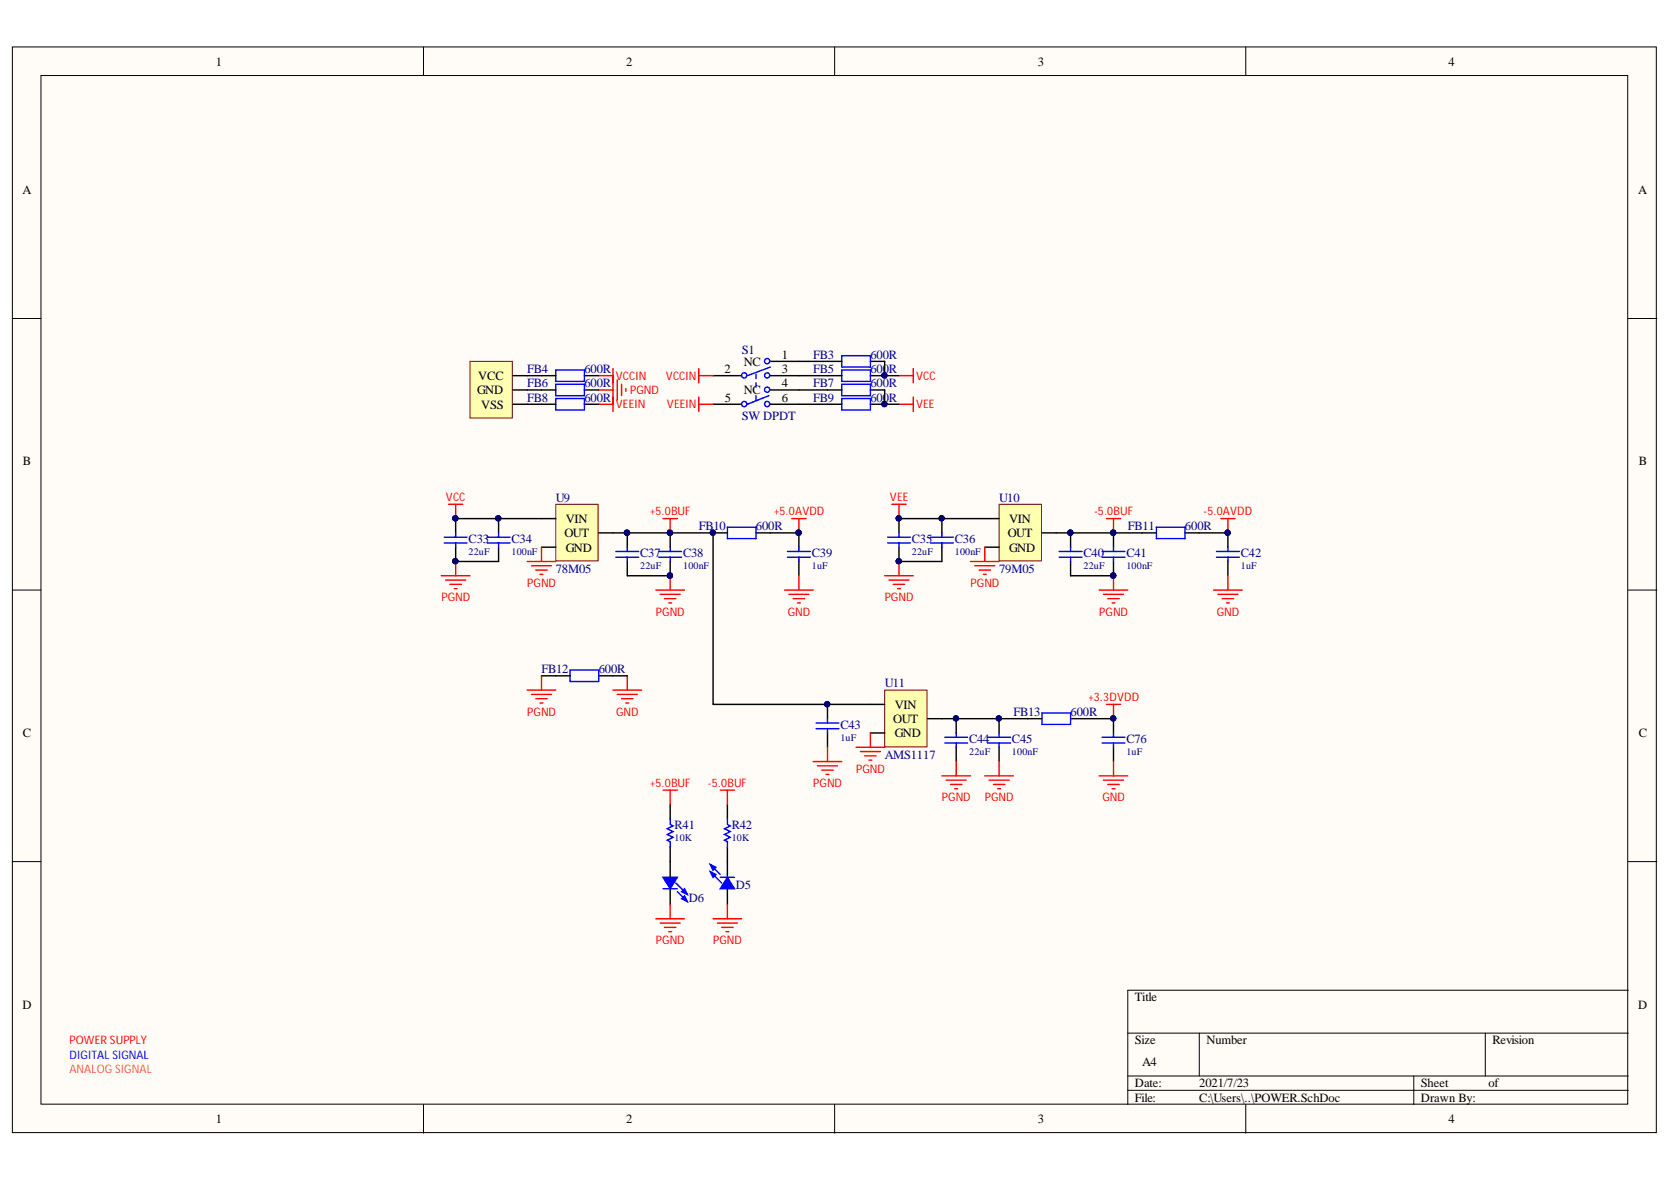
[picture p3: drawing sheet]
<svg xmlns="http://www.w3.org/2000/svg" width="297mm" height="210mm" viewBox="0 0 297 210" stroke-linecap="round" stroke-linejoin="round" font-family="sans-serif">
<defs><g id="words">
<g font-size="2.2">
<text x="38.3" y="11.6">1</text>
<text x="111.2" y="11.6">2</text>
<text x="184.4" y="11.6">3</text>
<text x="257.3" y="11.6">4</text>
<text x="4" y="34.4">A</text>
<text x="291.1" y="34.4">A</text>
<text x="132.1" y="65">NC</text>
<text x="138.9" y="63.7">1</text>
<text x="84.8" y="70">GND</text>
<text x="85" y="67.5">VCC</text>
<text x="128.7" y="66.2">2</text>
<text x="128.8" y="71.3">5</text>
<text x="132.1" y="70">NC</text>
<text x="138.9" y="66.2">3</text>
<text x="138.9" y="68.8">4</text>
<text x="138.9" y="71.3">6</text>
<text x="85.5" y="72.6">VSS</text>
<text x="4.1" y="82.7">B</text>
<text x="291.2" y="82.7">B</text>
<text x="100.3" y="95.4">OUT</text>
<text x="100.5" y="92.9">VIN</text>
<text x="179" y="95.4">OUT</text>
<text x="179.3" y="92.9">VIN</text>
<text x="100.5" y="98">GND</text>
<text x="179.3" y="98">GND</text>
<text x="158.9" y="125.9">VIN</text>
<text x="4.1" y="130.9">C</text>
<text x="158.7" y="128.4">OUT</text>
<text x="158.9" y="131">GND</text>
<text x="291.2" y="130.9">C</text>
<text x="4" y="179.1">D</text>
<text x="201.6" y="177.8">Title</text>
<text x="291.1" y="179.1">D</text>
<text x="201.6" y="185.5">Size</text>
<text x="214.3" y="185.5">Number</text>
<text x="265.1" y="185.5">Revision</text>
<text x="202.9" y="189.3">A4</text>
<text x="201.6" y="193.1">Date:</text>
<text x="201.6" y="195.6">File:</text>
<text x="213.1" y="193.1">2021/7/23</text>
<text x="213.1" y="195.6">C:\Users\..\POWER.SchDoc</text>
<text x="252.4" y="193.1">Sheet</text>
<text x="252.4" y="195.6">Drawn By:</text>
<text x="264.4" y="193.1">of</text>
<text x="38.3" y="199.5">1</text>
<text x="111.2" y="199.5">2</text>
<text x="184.4" y="199.5">3</text>
<text x="257.3" y="199.5">4</text>
</g>
<g font-size="2.2" fill="#000080">
<text x="131.8" y="62.9">S1</text>
<text x="144.5" y="63.7">FB3</text>
<text x="154.6" y="63.7">600R</text>
<text x="93.7" y="66.2">FB4</text>
<text x="93.7" y="68.8">FB6</text>
<text x="93.7" y="71.3">FB8</text>
<text x="103.8" y="66.2">600R</text>
<text x="103.8" y="68.8">600R</text>
<text x="103.8" y="71.3">600R</text>
<text x="144.5" y="66.2">FB5</text>
<text x="144.5" y="68.8">FB7</text>
<text x="144.5" y="71.3">FB9</text>
<text x="154.6" y="66.2">600R</text>
<text x="154.6" y="68.8">600R</text>
<text x="154.6" y="71.3">600R</text>
<text x="131.8" y="74.6">SW DPDT</text>
<text x="98.7" y="89.1">U9</text>
<text x="177.5" y="89.1">U10</text>
<text x="124.1" y="94.2">FB10</text>
<text x="134.3" y="94.2">600R</text>
<text x="200.4" y="94.2">FB11</text>
<text x="210.5" y="94.2">600R</text>
<text x="83.2" y="96.4">C33</text>
<text x="90.9" y="96.4">C34</text>
<text x="98.7" y="101.8">78M05</text>
<text x="113.7" y="99">C37</text>
<text x="121.3" y="99">C38</text>
<text x="144.2" y="99">C39</text>
<text x="162" y="96.4">C35</text>
<text x="169.6" y="96.4">C36</text>
<text x="177.5" y="101.8">79M05</text>
<text x="192.5" y="99">C40</text>
<text x="200.1" y="99">C41</text>
<text x="220.4" y="99">C42</text>
<text x="96.2" y="119.5">FB12</text>
<text x="106.4" y="119.5">600R</text>
<text x="157.2" y="122.1">U11</text>
<text x="149.3" y="129.4">C43</text>
<text x="172.2" y="132">C44</text>
<text x="179.8" y="132">C45</text>
<text x="180" y="127.2">FB13</text>
<text x="190.2" y="127.2">600R</text>
<text x="200.1" y="132">C76</text>
<text x="157.2" y="134.8">AMS1117</text>
<text x="119.8" y="147.2">R41</text>
<text x="130" y="147.2">R42</text>
<text x="122.4" y="160.2">D6</text>
<text x="130.7" y="157.9">D5</text>
</g>
<g font-size="2.1" fill="#f00">
<text x="109.4" y="67.4">VCCIN</text>
<text x="111.9" y="70">PGND</text>
<text x="118.3" y="67.4">VCCIN</text>
<text x="162.8" y="67.4">VCC</text>
<text x="109.4" y="72.5">VEEIN</text>
<text x="118.5" y="72.5">VEEIN</text>
<text x="162.8" y="72.5">VEE</text>
<text x="79.2" y="89">VCC</text>
<text x="158.1" y="89">VEE</text>
<text x="115.4" y="91.5">+5.0BUF</text>
<text x="137.5" y="91.5">+5.0AVDD</text>
<text x="194.4" y="91.5">-5.0BUF</text>
<text x="213.8" y="91.5">-5.0AVDD</text>
<text x="78.4" y="106.8">PGND</text>
<text x="93.7" y="104.2">PGND</text>
<text x="157.2" y="106.8">PGND</text>
<text x="172.4" y="104.2">PGND</text>
<text x="116.5" y="109.3">PGND</text>
<text x="139.9" y="109.3">GND</text>
<text x="195.3" y="109.3">PGND</text>
<text x="216.2" y="109.3">GND</text>
<text x="193.3" y="124.5">+3.3DVDD</text>
<text x="93.7" y="127.1">PGND</text>
<text x="109.5" y="127.1">GND</text>
<text x="152.1" y="137.2">PGND</text>
<text x="115.4" y="139.8">+5.0BUF</text>
<text x="125.8" y="139.8">-5.0BUF</text>
<text x="144.5" y="139.8">PGND</text>
<text x="167.3" y="142.3">PGND</text>
<text x="175" y="142.3">PGND</text>
<text x="195.8" y="142.3">GND</text>
<text x="116.5" y="167.7">PGND</text>
<text x="126.7" y="167.7">PGND</text>
<text x="12.4" y="185.4">POWER SUPPLY</text>
</g>
<text font-size="2.1" fill="#00f" x="12.4" y="188">DIGITAL SIGNAL</text>
<text font-size="2.1" fill="#f90" x="12.4" y="190.5">ANALOG SIGNAL</text>
<g font-size="1.8" fill="#000080">
<text x="83.2" y="98.6">22uF</text>
<text x="90.9" y="98.6">100nF</text>
<text x="113.7" y="101.1">22uF</text>
<text x="121.3" y="101.1">100nF</text>
<text x="144.2" y="101.1">1uF</text>
<text x="162" y="98.6">22uF</text>
<text x="169.6" y="98.6">100nF</text>
<text x="192.5" y="101.1">22uF</text>
<text x="200.1" y="101.1">100nF</text>
<text x="220.4" y="101.1">1uF</text>
<text x="149.3" y="131.6">1uF</text>
<text x="172.2" y="134.1">22uF</text>
<text x="179.8" y="134.1">100nF</text>
<text x="200.1" y="134.1">1uF</text>
<text x="119.8" y="149.3">10K</text>
<text x="130" y="149.3">10K</text>
</g>
</g></defs>
<g fill="#fffcf8" stroke="#000" stroke-width=".18">
<path d="M2.2 8.3h292.1v192.8h-292.1z"/>
<path d="M7.3 13.4h281.9v182.7h-281.9z"/>
</g>
<g fill="none" stroke="#000" stroke-width=".18">
<path d="M75.2 8.3v5.1M148.3 8.3v5.1M221.3 8.3v5.1M2.2 56.6h5.1M289.3 56.6h5.1M2.2 104.8h5.1M289.3 104.8h5.1M2.2 153h5.1M289.3 153h5.1M289.3 175.9h-88.9v20.3M75.2 196.2v5M148.3 196.2v5"/>
<path d="M200.4 183.5h88.9M200.4 191.1h88.9M200.4 193.6h88.9M213.1 183.5v7.6M221.3 196.2v5M251.2 191.1v5.1M263.9 183.5v7.6"/>
</g>
<path d="M98.7 89.6h7.6v10h-7.6z" fill="#ffffb0" stroke="#800000" stroke-width=".18"/>
<g fill="none" stroke="#000" stroke-width=".25">
<path d="M81 92.1v2.5M81 97.2v2.5M88.6 92.1v2.5M88.6 97.2v2.5M96.2 92.1h2.5M96.2 97.2h2.5M106.4 94.6h2.5M111.4 94.6v2.6M111.4 99.7v2.5M119.1 94.6v2.6M119.1 99.7v2.5M159.7 92.1v2.5"/>
<path d="M159.7 97.2v2.5M167.3 92.1v2.5M167.3 97.2v2.5M190.2 94.6v2.6M190.2 99.7v2.5M197.8 94.6v2.6M197.8 99.7v2.5"/>
</g>
<path d="M79.7 89.6h2.5M81 89.6v2.5" fill="none" stroke="#f00" stroke-width=".25"/>
<g fill="#000080" stroke="#000080" stroke-width=".18">
<circle cx="80.9" cy="92" r=".46"/>
<circle cx="80.9" cy="99.7" r=".46"/>
<circle cx="88.5" cy="92" r=".46"/>
<circle cx="111.4" cy="94.6" r=".47"/>
<circle cx="119" cy="102.2" r=".46"/>
<circle cx="119" cy="94.6" r=".46"/>
<circle cx="159.7" cy="99.7" r=".46"/>
<circle cx="159.7" cy="92" r=".46"/>
<circle cx="167.3" cy="92" r=".46"/>
<circle cx="190.1" cy="94.6" r=".46"/>
<circle cx="197.8" cy="102.2" r=".46"/>
<circle cx="197.8" cy="94.6" r=".46"/>
</g>
<g fill="none" stroke="#00f" stroke-width=".25">
<path d="M78.9 95.4h4.1M78.9 96.4h4.1M81 94.6v.8M81 96.4v.8M86.5 95.4h4.1M86.5 96.4h4.1M88.6 94.6v.8M88.6 96.4v.8M109.4 97.9h4.1M109.4 98.9h4.1M111.4 97.2v.7M111.4 98.9v.8"/>
<path d="M117 97.9h4.1M117 98.9h4.1M119.1 97.2v.7M119.1 98.9v.8M157.7 95.4h4M157.7 96.4h4M159.7 94.6v.8M159.7 96.4v.8M165.3 95.4h4.1M165.3 96.4h4.1M167.3 94.6v.8M167.3 96.4v.8"/>
<path d="M188.2 97.9h4M188.2 98.9h4M190.2 97.2v.7M190.2 98.9v.8M195.8 97.9h4M195.8 98.9h4M197.8 97.2v.7M197.8 98.9v.8"/>
</g>
<path d="M177.5 89.6h7.5v10h-7.5z" fill="#ffffb0" stroke="#800000" stroke-width=".18"/>
<g fill="none" stroke="#000" stroke-width=".25">
<path d="M126.7 66.7h5.1M126.7 71.8h5.1M136.8 66.7h5.1M136.8 64.2h5.1M136.8 71.8h5.1M136.8 69.3h5.1M147 66.7h2.5M147 64.2h2.5M147 71.8h2.5M147 69.3h2.5M154.6 66.7h2.6M154.6 64.2h2.6"/>
<path d="M154.6 71.8h2.6M154.6 69.3h2.6M175 92.1h2.5M175 97.2h2.5M185.1 94.6h2.6"/>
</g>
<g fill="none" stroke="#f00" stroke-width=".25">
<path d="M106.4 66.7h2.5M106.4 71.8h2.5M106.4 69.3h2.5M108.9 65.4v7.7M109.7 67.5v3.5M110.4 68.2v2.1M111.2 69v.5M124.1 65.4v2.6M124.1 70.5v2.6M124.1 66.7h2.6M124.1 71.8h2.6M158.4 89.6h2.6"/>
<path d="M159.7 89.6v2.5"/>
</g>
<g fill="#000080" stroke="#000080" stroke-width=".18">
<circle cx="159.7" cy="92" r=".46"/>
<circle cx="157.1" cy="66.7" r=".46"/>
<circle cx="157.1" cy="71.8" r=".46"/>
</g>
<g fill="none" stroke="#00f" stroke-width=".25">
<path d="M134.3 66.5v.7M134.3 68v.7M134.3 70.3v.7M136.6 70.3l-3.8 1.5M136.8 65.2l-4 1.5M149.5 63.2h5.1v2h-5.1zM149.5 65.7h5.1v2h-5.1zM149.5 68.2h5.1v2.1h-5.1zM149.5 70.8h5.1v2h-5.1z"/>
<circle cx="132.2" cy="71.8" r=".47"/>
<circle cx="132.2" cy="66.7" r=".46"/>
<circle cx="136.3" cy="71.8" r=".46"/>
<circle cx="136.3" cy="64.1" r=".46"/>
<circle cx="136.3" cy="66.7" r=".46"/>
<circle cx="136.3" cy="69.2" r=".46"/>
</g>
<path d="M83.5 64.2h7.5v10h-7.5z" fill="#ffffb0" stroke="#800000" stroke-width=".18"/>
<g fill="none" stroke="#000" stroke-width=".25">
<path d="M91.1 71.8h2.6M91.1 69.3h2.6M91.1 66.7h2.6M96.2 71.8h2.5M96.2 69.3h2.5M96.2 66.7h2.5M103.8 71.8h2.6M103.8 69.3h2.6M103.8 66.7h2.6M126.7 94.6h2.5M134.3 94.6h2.5M141.9 94.6v2.6"/>
<path d="M141.9 99.7v2.5M202.9 94.6h2.5M210.5 94.6h2.6M218.1 94.6v2.6M218.1 99.7v2.5"/>
</g>
<g fill="none" stroke="#00f" stroke-width=".25">
<path d="M98.7 65.7h5.1v2h-5.1zM98.7 68.2h5.1v2.1h-5.1zM98.7 70.8h5.1v2h-5.1zM129.2 93.6h5.1v2h-5.1zM139.9 97.9h4.1M139.9 98.9h4.1M141.9 97.2v.7M141.9 98.9v.8M205.4 93.6h5.1v2h-5.1zM216.1 97.9h4.1M216.1 98.9h4.1M218.1 97.2v.7"/>
<path d="M218.1 98.9v.8"/>
</g>
<g fill="none" stroke="#f00" stroke-width=".25">
<path d="M159.7 71.8h2.5M159.7 66.7h2.5M162.2 65.4v2.6M162.2 70.5v2.6M81 99.7v2.5M93.7 99.7h5M96.2 97.2v2.5M159.7 99.7v2.5M172.4 99.7h5.1M175 97.2v2.5M78.4 102.2h5.1M79.2 103h3.5"/>
<path d="M79.9 103.8h2.1M80.7 104.5h.5M94.4 100.5h3.6M95.2 101.2h2M95.9 102h.6M116.5 104.8h5.1M117.3 105.5h3.5M118 106.3h2.1M118.8 107.1h.5M119.1 102.2v2.6M139.4 104.8h5.1M140.1 105.5h3.6"/>
<path d="M140.9 106.3h2M141.7 107.1h.5M141.9 102.2v2.6M157.2 102.2h5M157.9 103h3.6M158.7 103.8h2M159.5 104.5h.5M173.2 100.5h3.5M173.9 101.2h2.1M174.7 102h.5M195.3 104.8h5.1M196 105.5h3.6"/>
<path d="M196.8 106.3h2M197.6 107.1h.5M197.8 102.2v2.6M215.6 104.8h5.1M216.4 105.5h3.5M217.1 106.3h2.1M217.9 107.1h.5M218.1 102.2v2.6"/>
</g>
<g fill="#000080" stroke="#000080" stroke-width=".18">
<circle cx="80.9" cy="99.7" r=".46"/>
<circle cx="119" cy="102.2" r=".46"/>
<circle cx="159.7" cy="99.7" r=".46"/>
<circle cx="197.8" cy="102.2" r=".46"/>
<circle cx="126.6" cy="94.6" r=".46"/>
<circle cx="141.9" cy="94.6" r=".47"/>
<circle cx="218.1" cy="94.6" r=".46"/>
</g>
<path d="M157.2 122.6h7.5v10h-7.5z" fill="#ffffb0" stroke="#800000" stroke-width=".18"/>
<g fill="none" stroke="#000" stroke-width=".25">
<path d="M93.7 66.7h2.5M93.7 69.3h2.5M93.7 71.8h2.5M141.9 64.2h5.1M141.9 66.7h5.1M141.9 69.3h5.1M141.9 71.8h5.1M157.2 64.2v2.5h2.5M157.2 69.3v2.5h2.5M81 92.1h15.2M81 99.7h7.6M108.9 94.6h17.8v30.5h30.5"/>
<path d="M136.8 94.6h5.1M159.7 92.1h15.3M159.7 99.7h7.6M187.7 94.6h15.2M213.1 94.6h5M111.4 102.2h7.7M190.2 102.2h7.6M96.2 120h5.1M106.4 120h5M147 125.1v2.5M147 130.2v2.5M154.6 130.2h2.6"/>
<path d="M164.8 127.6h2.5M169.9 127.6v2.6M169.9 132.7v2.5M177.5 127.6v2.6M177.5 132.7v2.5M119.1 142.9v2.5M119.1 150.5v5.6M119.1 157.6v3"/>
</g>
<g fill="#000080" stroke="#000080" stroke-width=".18">
<circle cx="169.8" cy="127.6" r=".46"/>
<circle cx="177.4" cy="127.6" r=".46"/>
<circle cx="146.9" cy="125.1" r=".46"/>
<circle cx="218.1" cy="94.6" r=".46"/>
<circle cx="141.9" cy="94.6" r=".47"/>
<circle cx="80.9" cy="99.7" r=".46"/>
<circle cx="80.9" cy="92" r=".46"/>
<circle cx="88.5" cy="92" r=".46"/>
<circle cx="119" cy="94.6" r=".46"/>
<circle cx="111.4" cy="94.6" r=".47"/>
<circle cx="119" cy="102.2" r=".46"/>
<circle cx="159.7" cy="99.7" r=".46"/>
<circle cx="159.7" cy="92" r=".46"/>
<circle cx="167.3" cy="92" r=".46"/>
<circle cx="197.8" cy="94.6" r=".46"/>
<circle cx="190.1" cy="94.6" r=".46"/>
<circle cx="197.8" cy="102.2" r=".46"/>
<circle cx="157.1" cy="66.7" r=".46"/>
<circle cx="157.1" cy="71.8" r=".46"/>
<circle cx="126.6" cy="94.6" r=".46"/>
</g>
<g fill="none" stroke="#00f" stroke-width=".25">
<path d="M101.3 119h5.1v2h-5.1zM145 128.4h4M145 129.4h4M147 127.6v.8M147 129.4v.8M167.8 130.9h4.1M167.8 131.9h4.1M169.9 130.2v.7M169.9 131.9v.8M175.5 130.9h4M175.5 131.9h4M177.5 130.2v.7"/>
<path d="M177.5 131.9v.8M119.1 145.4v1l.5 .3-1 .5 1 .5-1 .5 1 .5-1 .5 .5 .3v1"/>
</g>
<g fill="none" stroke="#f00" stroke-width=".25">
<path d="M140.7 92.1h2.5M141.9 92.1v2.5M216.9 92.1h2.5M218.1 92.1v2.5M93.7 122.6h5M94.4 123.3h3.6M95.2 124.1h2M95.9 124.8h.6M96.2 120v2.6M108.9 122.6h5.1M109.7 123.3h3.5M110.4 124.1h2.1"/>
<path d="M111.2 124.8h.5M111.4 120v2.6M144.5 135.2h5M145.2 136h3.6M146 136.8h2M146.8 137.5h.5M147 132.7v2.5M152.1 132.7h5.1M152.8 133.5h3.6M153.6 134.2h2M154.4 135h.5M154.6 130.2v2.5"/>
<path d="M167.3 137.8h5.1M168.1 138.5h3.5M168.9 139.3h2M169.9 135.2v2.6M175 137.8h5M175.7 138.5h3.6M176.5 139.3h2M177.5 135.2v2.6M169.6 140.1h.5M177.2 140.1h.5"/>
</g>
<path d="M117.8 155.8h2.5l-1.2 2z" fill="#00f"/>
<path d="M117.8 155.8h2.5l-1.2 2zM120.1 156.8l1.8 1.8M120.3 158.3l1.8 1.8" fill="none" stroke="#00f" stroke-width=".25"/>
<path d="M121.1 159.6l.5-.5 .5 1z" fill="#00f"/>
<path d="M121.1 159.6l.5-.5 .5 1z" fill="none" stroke="#00f" stroke-width=".25"/>
<path d="M121.1 158.3l.5-.5 .5 1z" fill="#00f"/>
<path d="M117.8 157.8h2.5M121.1 158.3l.5-.5 .5 1zM129.2 145.4v1l.5 .3-1 .5 1 .5-1 .5 1 .5-1 .5 .5 .3v1" fill="none" stroke="#00f" stroke-width=".25"/>
<path d="M117.8 140.3h2.5M119.1 140.3v2.6" fill="none" stroke="#f00" stroke-width=".25"/>
<path d="M129.2 142.9v2.5M129.2 150.5v5.6M129.2 157.6v3" fill="none" stroke="#000" stroke-width=".25"/>
<path d="M129.2 155.8l1.3 2h-2.5z" fill="#00f"/>
<path d="M126.2 153.5l1.8 1.8M126.4 155l1.8 1.8M129.2 155.8l1.3 2h-2.5z" fill="none" stroke="#00f" stroke-width=".25"/>
<path d="M126.2 153.5l1 .5-.5 .5z" fill="#00f"/>
<path d="M126.2 153.5l1 .5-.5 .5z" fill="none" stroke="#00f" stroke-width=".25"/>
<path d="M126.2 154.8l1 .5-.5 .5z" fill="#00f"/>
<path d="M185.1 126.6h5.1v2h-5.1zM195.8 130.9h4M195.8 131.9h4M197.8 130.2v.7M197.8 131.9v.8M126.2 154.8l1 .5-.5 .5zM128 155.8h2.5" fill="none" stroke="#00f" stroke-width=".25"/>
<g fill="none" stroke="#f00" stroke-width=".25">
<path d="M117.8 92.1h2.5M119.1 92.1v2.5M196.5 92.1h2.6M197.8 92.1v2.5M195.3 137.8h5.1M196 138.5h3.6M196.5 125.1h2.6M196.8 139.3h2M197.8 125.1v2.5M197.8 135.2v2.6M128 140.3h2.5M129.2 140.3v2.6"/>
<path d="M197.6 140.1h.5M116.5 163.2h5.1M117.3 163.9h3.5M118 164.7h2.1M118.8 165.4h.5M119.1 160.6v2.6M126.7 163.2h5.1M127.4 163.9h3.6M128.2 164.7h2M129 165.4h.5M129.2 160.6v2.6"/>
</g>
<g fill="#000080" stroke="#000080" stroke-width=".18">
<circle cx="119" cy="94.6" r=".46"/>
<circle cx="197.8" cy="94.6" r=".46"/>
<circle cx="197.8" cy="127.6" r=".46"/>
<circle cx="177.4" cy="127.6" r=".46"/>
<circle cx="169.8" cy="127.6" r=".46"/>
</g>
<path d="M167.3 127.6h17.8M190.2 127.6h7.6v2.6M197.8 132.7v2.5" fill="none" stroke="#000" stroke-width=".25"/>
<use href="#words"/>
</svg>
